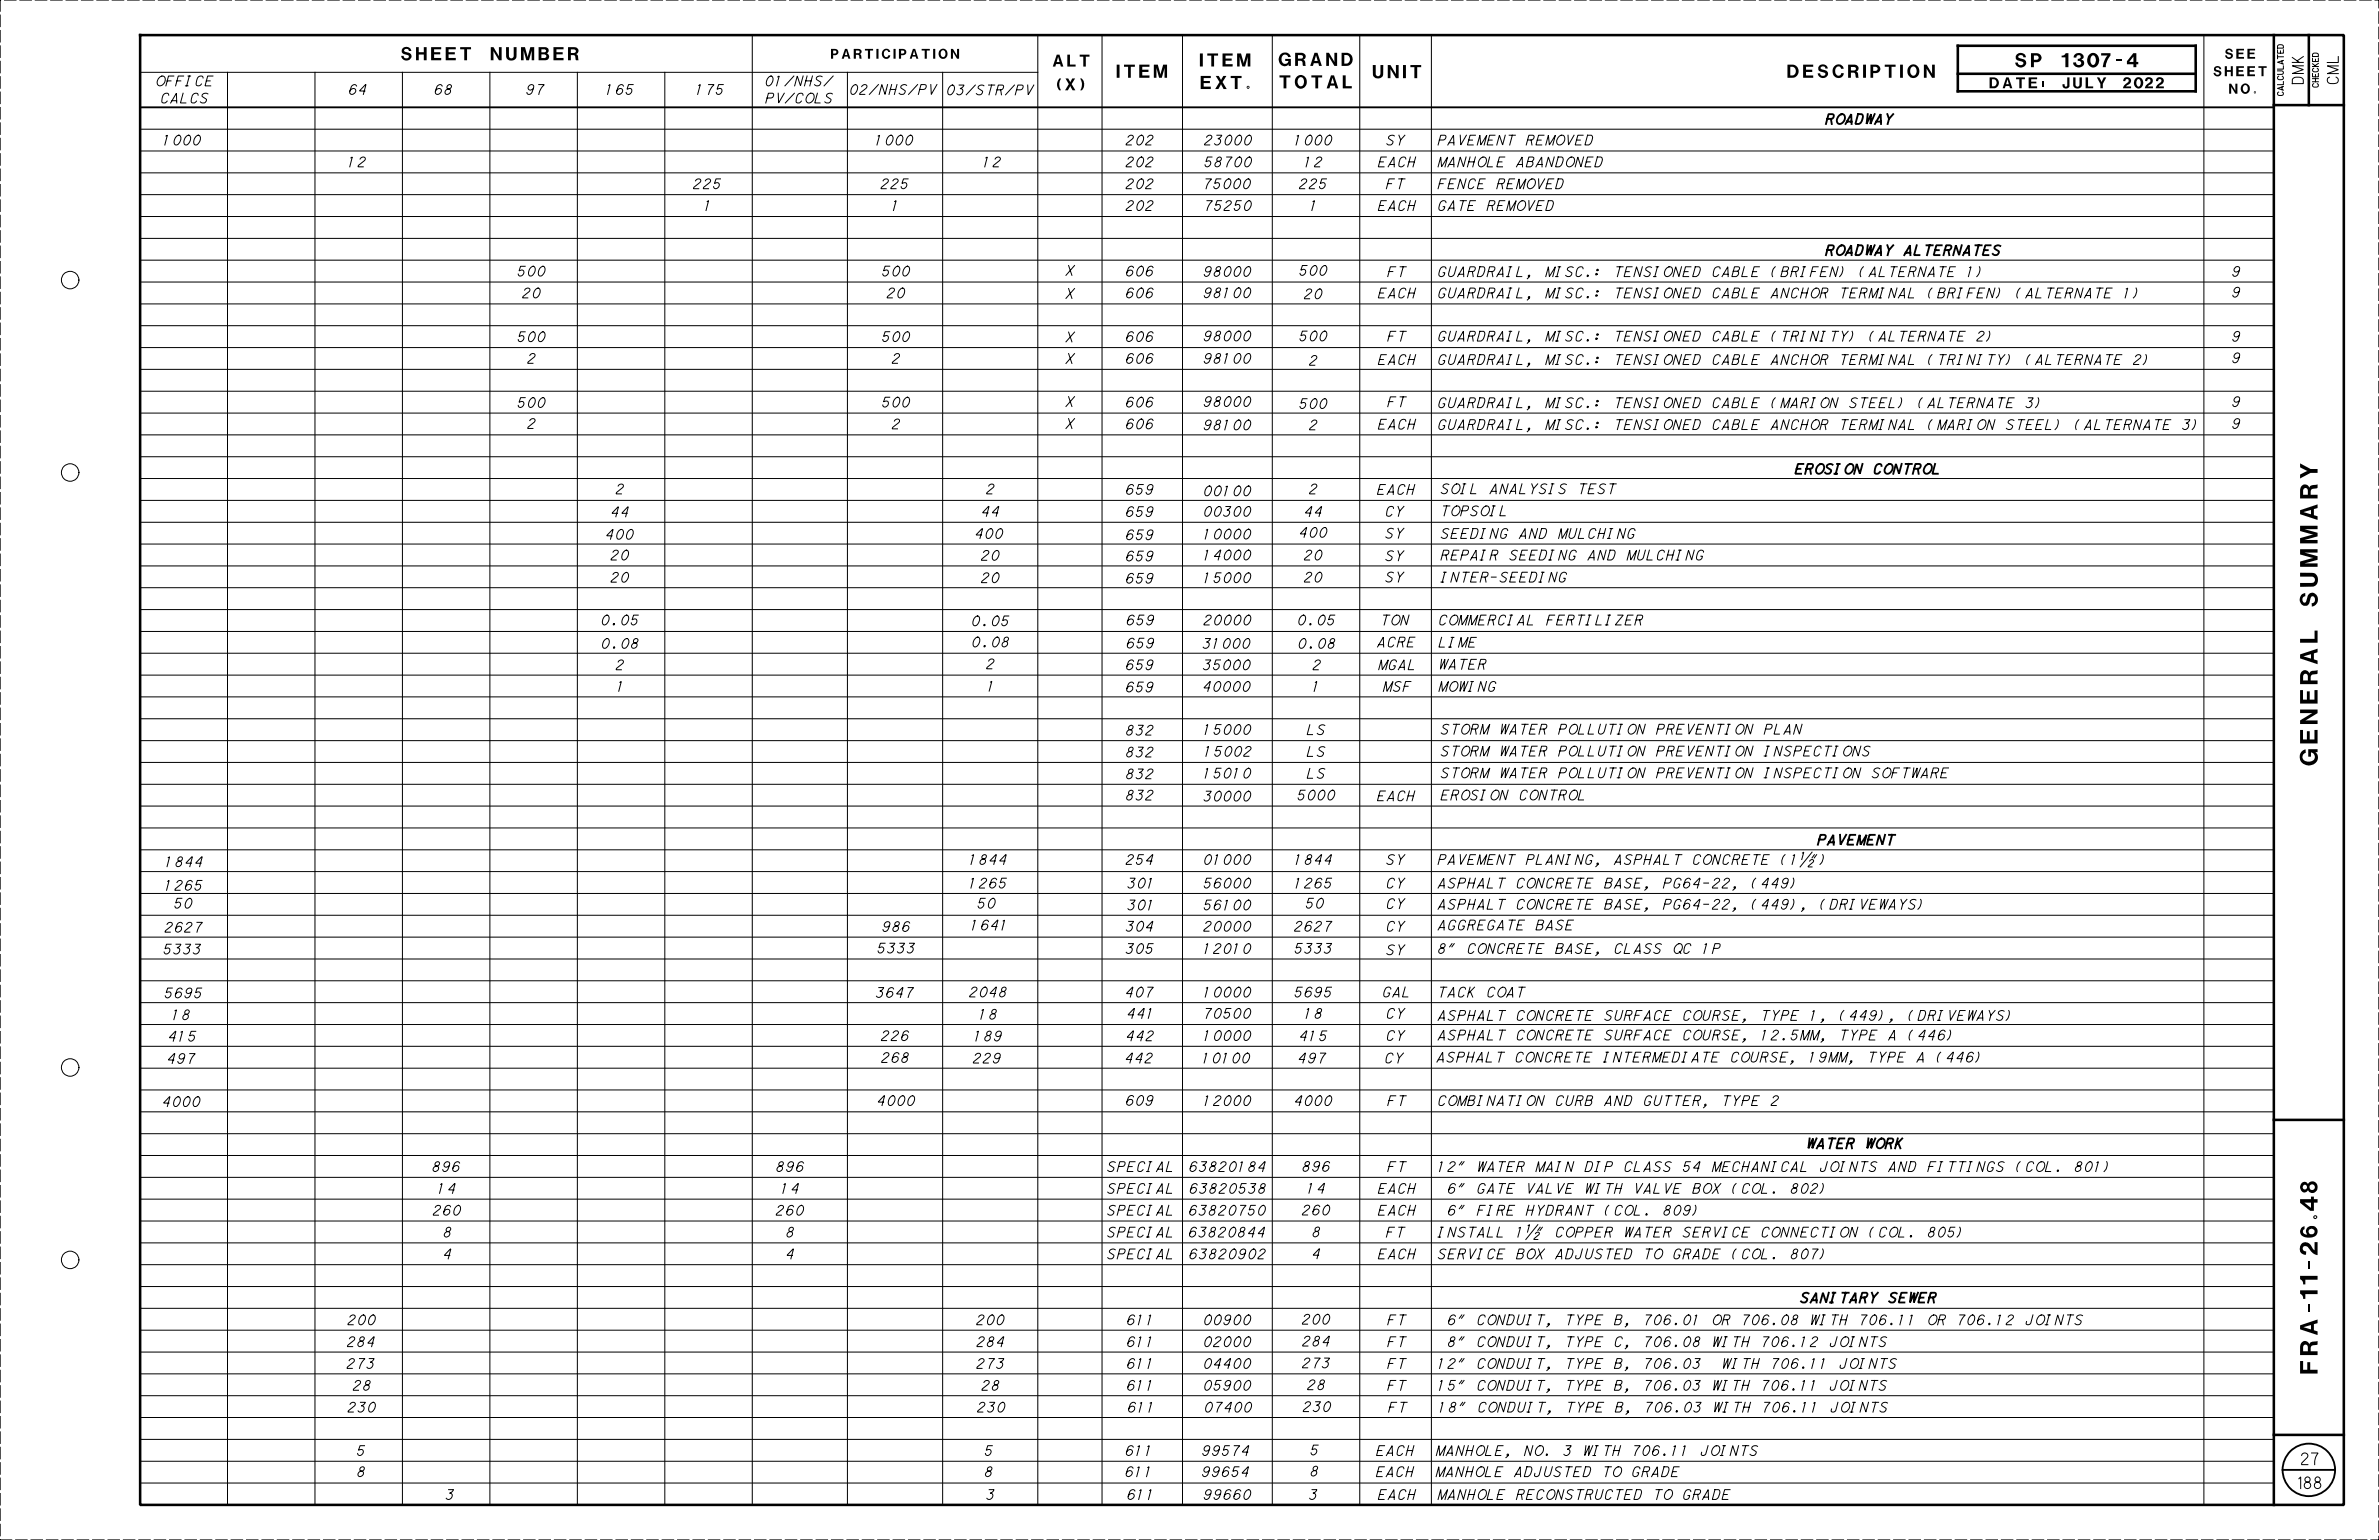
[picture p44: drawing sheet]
<svg xmlns="http://www.w3.org/2000/svg" width="864mm" height="559mm" viewBox="0 0 864 559" stroke-linecap="round" stroke-linejoin="round" font-family="sans-serif">
<defs><g id="words">
<g font-size="6.3">
<text x="841.3" y="277.8" transform="rotate(-90 841.3 277.8)">GENERAL SUMMARY</text>
<text x="841.3" y="498.4" transform="rotate(-90 841.3 498.4)">FRA-11-26.48</text>
</g>
<text font-size="5.1" x="731.5" y="24.4">SP 1307-4</text>
<g font-size="4.8">
<text x="145.6" y="21.9">SHEET NUMBER</text>
<text x="464.2" y="23.9">GRAND</text>
<text x="405.4" y="28.2">ITEM</text>
<text x="435.6" y="24.1">ITEM</text>
<text x="498.3" y="28.4">UNIT</text>
<text x="648.9" y="28.2">DESCRIPTION</text>
<text x="435.9" y="32.3">EXT.</text>
<text x="464.5" y="32.1">TOTAL</text>
</g>
<g font-size="4.3">
<text x="382.2" y="24.2">ALT</text>
<text x="383.7" y="32.8">(X)</text>
</g>
<g font-size="4.2">
<text x="835.5" y="531.5">27</text>
<text x="834.5" y="540.1">188</text>
</g>
<g font-size="4">
<text x="722.2" y="32">DATE:</text>
<text x="749.4" y="32">JULY 2022</text>
<text x="836.1" y="30.3" transform="rotate(-90 836.1 30.3)">DMK</text>
<text x="848.8" y="30.3" transform="rotate(-90 848.8 30.3)">CML</text>
</g>
<g font-size="3.6">
<text x="301.7" y="21.3">PARTICIPATION</text>
<text x="807.7" y="21.3">SEE</text>
<text x="803.5" y="27.7">SHEET</text>
<text x="56.6" y="31.2">OFFICE</text>
<text x="126.7" y="34.3">64</text>
<text x="157.8" y="34.3">68</text>
<text x="191.1" y="34.3">97</text>
<text x="220" y="34.3">165</text>
<text x="252.7" y="34.3">175</text>
<text x="277.8" y="31.2">01/NHS/</text>
<text x="308.5" y="34.3">02/NHS/PV</text>
<text x="343.7" y="34.4">03/STR/PV</text>
<text x="809.2" y="34">NO.</text>
<text x="58.4" y="37.4">CALCS</text>
<text x="278" y="37.4">PV/COLS</text>
<text x="662.8" y="45">ROADWAY</text>
<text x="59.3" y="52.6">1000</text>
<text x="317.8" y="52.6">1000</text>
<text x="408.8" y="52.6">202</text>
<text x="437.2" y="52.6">23000</text>
<text x="469.9" y="52.6">1000</text>
<text x="503.3" y="52.6">SY</text>
<text x="522" y="52.6">PAVEMENT REMOVED</text>
<text x="126.4" y="60.5">12</text>
<text x="356.9" y="60.5">12</text>
<text x="408.8" y="60.5">202</text>
<text x="437.2" y="60.5">58700</text>
<text x="473.6" y="60.5">12</text>
<text x="500.3" y="60.5">EACH</text>
<text x="522" y="60.5">MANHOLE ABANDONED</text>
<text x="251.7" y="68.5">225</text>
<text x="319.8" y="68.5">225</text>
<text x="408.8" y="68.5">202</text>
<text x="436.9" y="68.5">75000</text>
<text x="471.7" y="68.5">225</text>
<text x="503.3" y="68.5">FT</text>
<text x="522" y="68.5">FENCE REMOVED</text>
<text x="255.7" y="76.4">1</text>
<text x="323.8" y="76.4">1</text>
<text x="408.8" y="76.4">202</text>
<text x="437.2" y="76.4">75250</text>
<text x="475.7" y="76.4">1</text>
<text x="500.3" y="76.4">EACH</text>
<text x="522" y="76.4">GATE REMOVED</text>
<text x="662.8" y="92.6">ROADWAY ALTERNATES</text>
<text x="187.9" y="100.2">500</text>
<text x="320.3" y="100.2">500</text>
<text x="387" y="99.9">X</text>
<text x="408.7" y="100.2">606</text>
<text x="437" y="100.3">98000</text>
<text x="471.7" y="99.9">500</text>
<text x="503.8" y="100.3">FT</text>
<text x="522" y="100.3">GUARDRAIL, MISC.: TENSIONED CABLE (BRIFEN) (ALTERNATE 1)</text>
<text x="810.3" y="100.3">9</text>
<text x="810.3" y="107.8">9</text>
<text x="189.7" y="108.1">20</text>
<text x="322" y="108.1">20</text>
<text x="387" y="108.3">X</text>
<text x="408.7" y="108.1">606</text>
<text x="437" y="108">98100</text>
<text x="473.5" y="108.4">20</text>
<text x="500.3" y="108.1">EACH</text>
<text x="522" y="108.1">GUARDRAIL, MISC.: TENSIONED CABLE ANCHOR TERMINAL (BRIFEN) (ALTERNATE 1)</text>
<text x="187.9" y="124">500</text>
<text x="320.3" y="123.9">500</text>
<text x="387" y="124.1">X</text>
<text x="408.7" y="123.9">606</text>
<text x="437" y="123.7">98000</text>
<text x="471.7" y="123.7">500</text>
<text x="503.8" y="123.8">FT</text>
<text x="522" y="123.8">GUARDRAIL, MISC.: TENSIONED CABLE (TRINITY) (ALTERNATE 2)</text>
<text x="810.3" y="123.8">9</text>
<text x="191.6" y="131.8">2</text>
<text x="323.9" y="131.8">2</text>
<text x="387" y="131.9">X</text>
<text x="408.7" y="131.8">606</text>
<text x="437" y="131.8">98100</text>
<text x="810.3" y="131.6">9</text>
<text x="475.4" y="132.6">2</text>
<text x="500.3" y="132.3">EACH</text>
<text x="522" y="132.3">GUARDRAIL, MISC.: TENSIONED CABLE ANCHOR TERMINAL (TRINITY) (ALTERNATE 2)</text>
<text x="187.9" y="147.8">500</text>
<text x="320.3" y="147.7">500</text>
<text x="387" y="147.5">X</text>
<text x="408.7" y="147.7">606</text>
<text x="437" y="147.5">98000</text>
<text x="471.7" y="148.2">500</text>
<text x="503.8" y="147.6">FT</text>
<text x="522" y="147.9">GUARDRAIL, MISC.: TENSIONED CABLE (MARION STEEL) (ALTERNATE 3)</text>
<text x="810.3" y="147.5">9</text>
<text x="191.6" y="155.5">2</text>
<text x="323.9" y="155.6">2</text>
<text x="387" y="155.5">X</text>
<text x="408.7" y="155.6">606</text>
<text x="437" y="156">98100</text>
<text x="475.4" y="156">2</text>
<text x="500.3" y="155.7">EACH</text>
<text x="522" y="155.8">GUARDRAIL, MISC.: TENSIONED CABLE ANCHOR TERMINAL (MARION STEEL) (ALTERNATE 3)</text>
<text x="810.3" y="155.5">9</text>
<text x="651.7" y="171.9">EROSION CONTROL</text>
<text x="223.6" y="179.2">2</text>
<text x="358.1" y="179.2">2</text>
<text x="408.7" y="179.4">659</text>
<text x="437" y="179.9">00100</text>
<text x="475.4" y="179.2">2</text>
<text x="500" y="179.4">EACH</text>
<text x="523.1" y="179.1">SOIL ANALYSIS TEST</text>
<text x="221.9" y="187.5">44</text>
<text x="356.4" y="187.3">44</text>
<text x="408.7" y="187.4">659</text>
<text x="437" y="187.3">00300</text>
<text x="473.6" y="187.4">44</text>
<text x="503" y="187.3">CY</text>
<text x="523.1" y="187.2">TOPSOIL</text>
<text x="219.9" y="195.7">400</text>
<text x="354" y="195.4">400</text>
<text x="408.7" y="195.8">659</text>
<text x="437" y="195.6">10000</text>
<text x="471.7" y="195">400</text>
<text x="503" y="195.3">SY</text>
<text x="523.1" y="195.4">SEEDING AND MULCHING</text>
<text x="221.8" y="203.2">20</text>
<text x="356.3" y="203.3">20</text>
<text x="408.7" y="203.5">659</text>
<text x="437" y="203.2">14000</text>
<text x="473.5" y="203.2">20</text>
<text x="503" y="203.4">SY</text>
<text x="523.1" y="203.2">REPAIR SEEDING AND MULCHING</text>
<text x="221.8" y="211.3">20</text>
<text x="356.3" y="211.4">20</text>
<text x="408.7" y="211.6">659</text>
<text x="437" y="211.4">15000</text>
<text x="473.5" y="211.2">20</text>
<text x="503" y="211.2">SY</text>
<text x="523.1" y="211.2">INTER-SEEDING</text>
<text x="218.3" y="226.8">0.05</text>
<text x="352.8" y="227.1">0.05</text>
<text x="409" y="226.8">659</text>
<text x="437" y="226.8">20000</text>
<text x="471.1" y="226.8">0.05</text>
<text x="501.3" y="226.8">TON</text>
<text x="522.3" y="226.8">COMMERCIAL FERTILIZER</text>
<text x="218.4" y="235.2">0.08</text>
<text x="352.9" y="234.7">0.08</text>
<text x="409" y="235.1">659</text>
<text x="436.7" y="235.2">31000</text>
<text x="471.3" y="235.2">0.08</text>
<text x="500.1" y="234.8">ACRE</text>
<text x="522.3" y="234.8">LIME</text>
<text x="223.6" y="243">2</text>
<text x="358.1" y="242.7">2</text>
<text x="408.7" y="243">659</text>
<text x="436.8" y="243">35000</text>
<text x="476.6" y="243">2</text>
<text x="500.5" y="243">MGAL</text>
<text x="522.3" y="242.8">WATER</text>
<text x="224.1" y="250.8">1</text>
<text x="358.6" y="250.8">1</text>
<text x="408.7" y="251.1">659</text>
<text x="436.8" y="250.9">40000</text>
<text x="476.5" y="250.9">1</text>
<text x="502.2" y="250.9">MSF</text>
<text x="522.3" y="250.9">MOWING</text>
<text x="408.8" y="266.7">832</text>
<text x="437" y="266.5">15000</text>
<text x="474.5" y="266.5">LS</text>
<text x="523.1" y="266.4">STORM WATER POLLUTION PREVENTION PLAN</text>
<text x="408.8" y="274.7">832</text>
<text x="437.2" y="274.4">15002</text>
<text x="474.5" y="274.5">LS</text>
<text x="523.1" y="274.3">STORM WATER POLLUTION PREVENTION INSPECTIONS</text>
<text x="408.8" y="282.6">832</text>
<text x="437" y="282.3">15010</text>
<text x="474.5" y="282.4">LS</text>
<text x="523.1" y="282.2">STORM WATER POLLUTION PREVENTION INSPECTION SOFTWARE</text>
<text x="408.8" y="290.3">832</text>
<text x="437" y="290.7">30000</text>
<text x="471" y="290.3">5000</text>
<text x="500" y="290.6">EACH</text>
<text x="523.1" y="290.3">EROSION CONTROL</text>
<text x="659.9" y="306.5">PAVEMENT</text>
<text x="60.1" y="314.5">1844</text>
<text x="352" y="313.7">1844</text>
<text x="408.8" y="313.7">254</text>
<text x="437" y="313.7">01000</text>
<text x="470" y="313.7">1844</text>
<text x="503.3" y="313.7">SY</text>
<text x="522" y="313.7">PAVEMENT PLANING, ASPHALT CONCRETE (1½&quot;)</text>
<text x="59.9" y="323">1265</text>
<text x="351.9" y="322.2">1265</text>
<text x="409.3" y="322.2">301</text>
<text x="437" y="322.2">56000</text>
<text x="470" y="322.2">1265</text>
<text x="503.3" y="322.2">CY</text>
<text x="522" y="322.2">ASPHALT CONCRETE BASE, PG64-22, (449)</text>
<text x="63.3" y="329.5">50</text>
<text x="354.9" y="329.5">50</text>
<text x="474" y="329.5">50</text>
<text x="503.3" y="329.7">CY</text>
<text x="522" y="329.9">ASPHALT CONCRETE BASE, PG64-22, (449), (DRIVEWAYS)</text>
<text x="409.3" y="330.2">301</text>
<text x="437" y="330.2">56100</text>
<text x="59.9" y="338.2">2627</text>
<text x="320.3" y="338">986</text>
<text x="352.5" y="337.4">1641</text>
<text x="408.8" y="337.9">304</text>
<text x="437" y="337.9">20000</text>
<text x="469.9" y="337.9">2627</text>
<text x="503.3" y="337.9">CY</text>
<text x="522" y="337.4">AGGREGATE BASE</text>
<text x="59.4" y="346.2">5333</text>
<text x="318.6" y="345.8">5333</text>
<text x="408.7" y="346">305</text>
<text x="437" y="346">12010</text>
<text x="470" y="345.9">5333</text>
<text x="503.3" y="346.4">SY</text>
<text x="522" y="346">8&quot; CONCRETE BASE, CLASS QC 1P</text>
<text x="59.8" y="362.1">5695</text>
<text x="318.1" y="361.9">3647</text>
<text x="352" y="361.7">2048</text>
<text x="408.6" y="361.8">407</text>
<text x="437" y="361.8">10000</text>
<text x="470" y="361.8">5695</text>
<text x="502" y="361.7">GAL</text>
<text x="522" y="361.8">TACK COAT</text>
<text x="62.6" y="370">18</text>
<text x="355.5" y="369.8">18</text>
<text x="409.2" y="369.5">441</text>
<text x="437" y="369.5">70500</text>
<text x="473.6" y="369.5">18</text>
<text x="503.3" y="369.5">CY</text>
<text x="522" y="370.2">ASPHALT CONCRETE SURFACE COURSE, TYPE 1, (449), (DRIVEWAYS)</text>
<text x="61.2" y="377.8">415</text>
<text x="319.9" y="377.6">226</text>
<text x="353.7" y="377.7">189</text>
<text x="408.9" y="377.7">442</text>
<text x="437" y="377.6">10000</text>
<text x="471.8" y="377.6">415</text>
<text x="503.3" y="377.5">CY</text>
<text x="522" y="377.4">ASPHALT CONCRETE SURFACE COURSE, 12.5MM, TYPE A (446)</text>
<text x="60.8" y="385.9">497</text>
<text x="320" y="385.5">268</text>
<text x="353.3" y="385.7">229</text>
<text x="408.5" y="385.7">442</text>
<text x="436.6" y="385.7">10100</text>
<text x="471.3" y="385.7">497</text>
<text x="502.8" y="385.7">CY</text>
<text x="521.6" y="385.4">ASPHALT CONCRETE INTERMEDIATE COURSE, 19MM, TYPE A (446)</text>
<text x="59.1" y="401.5">4000</text>
<text x="318.5" y="401.1">4000</text>
<text x="408.7" y="401.1">609</text>
<text x="437" y="401.2">12000</text>
<text x="469.9" y="401.2">4000</text>
<text x="503.8" y="401.2">FT</text>
<text x="522" y="401.2">COMBINATION CURB AND GUTTER, TYPE 2</text>
<text x="656" y="416.7">WATER WORK</text>
<text x="157" y="425.1">896</text>
<text x="281.8" y="425.1">896</text>
<text x="402" y="425.1">SPECIAL</text>
<text x="431.7" y="425.1">63820184</text>
<text x="472.8" y="425">896</text>
<text x="503.8" y="425.1">FT</text>
<text x="522" y="425.1">12&quot; WATER MAIN DIP CLASS 54 MECHANICAL JOINTS AND FITTINGS (COL. 801)</text>
<text x="159" y="433">14</text>
<text x="283.6" y="433">14</text>
<text x="402" y="433">SPECIAL</text>
<text x="431.8" y="433">63820538</text>
<text x="474.6" y="432.9">14</text>
<text x="500.3" y="433">EACH</text>
<text x="523.7" y="433">6&quot; GATE VALVE WITH VALVE BOX (COL. 802)</text>
<text x="157.3" y="440.9">260</text>
<text x="281.8" y="440.9">260</text>
<text x="402" y="440.9">SPECIAL</text>
<text x="431.6" y="440.9">63820750</text>
<text x="472.8" y="440.9">260</text>
<text x="500.3" y="440.9">EACH</text>
<text x="523.8" y="440.9">6&quot; FIRE HYDRANT (COL. 809)</text>
<text x="161" y="448.9">8</text>
<text x="285.4" y="448.9">8</text>
<text x="402" y="448.9">SPECIAL</text>
<text x="431.6" y="448.9">63820844</text>
<text x="476.4" y="448.8">8</text>
<text x="503.3" y="448.9">FT</text>
<text x="522" y="448.9">INSTALL 1½&quot; COPPER WATER SERVICE CONNECTION (COL. 805)</text>
<text x="161" y="456.8">4</text>
<text x="285.4" y="456.8">4</text>
<text x="402" y="456.8">SPECIAL</text>
<text x="431.7" y="456.8">63820902</text>
<text x="476.4" y="456.7">4</text>
<text x="500.3" y="456.8">EACH</text>
<text x="522" y="456.8">SERVICE BOX ADJUSTED TO GRADE (COL. 807)</text>
<text x="653.7" y="472.6">SANITARY SEWER</text>
<text x="126.3" y="480.7">200</text>
<text x="354.5" y="480.7">200</text>
<text x="409.1" y="480.7">611</text>
<text x="437" y="480.7">00900</text>
<text x="472.8" y="480.5">200</text>
<text x="503.8" y="480.7">FT</text>
<text x="523.9" y="480.7">6&quot; CONDUIT, TYPE B, 706.01 OR 706.08 WITH 706.11 OR 706.12 JOINTS</text>
<text x="126.1" y="488.6">284</text>
<text x="354.6" y="488.6">284</text>
<text x="409.1" y="488.6">611</text>
<text x="437" y="488.6">02000</text>
<text x="472.9" y="488.4">284</text>
<text x="503.8" y="488.6">FT</text>
<text x="523.8" y="488.6">8&quot; CONDUIT, TYPE C, 706.08 WITH 706.12 JOINTS</text>
<text x="126" y="496.5">273</text>
<text x="354.6" y="496.5">273</text>
<text x="409.1" y="496.5">611</text>
<text x="437" y="496.5">04400</text>
<text x="472.8" y="496.3">273</text>
<text x="503.8" y="496.5">FT</text>
<text x="522" y="496.5">12&quot; CONDUIT, TYPE B, 706.03</text>
<text x="622.4" y="496.5">WITH 706.11 JOINTS</text>
<text x="128.2" y="504.5">28</text>
<text x="356.4" y="504.5">28</text>
<text x="409.1" y="504.5">611</text>
<text x="437" y="504.5">05900</text>
<text x="474.7" y="504.3">28</text>
<text x="503.8" y="504.5">FT</text>
<text x="522" y="504.5">15&quot; CONDUIT, TYPE B, 706.03 WITH 706.11 JOINTS</text>
<text x="126.3" y="512.4">230</text>
<text x="354.8" y="512.4">230</text>
<text x="409.4" y="512.4">611</text>
<text x="437.3" y="512.4">07400</text>
<text x="473.1" y="512.2">230</text>
<text x="504.1" y="512.4">FT</text>
<text x="522.3" y="512.4">18&quot; CONDUIT, TYPE B, 706.03 WITH 706.11 JOINTS</text>
<text x="475.7" y="527.9">5</text>
<text x="129.6" y="528.1">5</text>
<text x="357.5" y="528.1">5</text>
<text x="408.6" y="528.1">611</text>
<text x="436.5" y="528.1">99574</text>
<text x="499.7" y="528.1">EACH</text>
<text x="521.4" y="528.1">MANHOLE, NO. 3 WITH 706.11 JOINTS</text>
<text x="129.7" y="535.8">8</text>
<text x="357.5" y="535.8">8</text>
<text x="408.5" y="535.8">611</text>
<text x="436.4" y="535.8">99654</text>
<text x="475.7" y="535.6">8</text>
<text x="499.6" y="535.8">EACH</text>
<text x="521.3" y="535.8">MANHOLE ADJUSTED TO GRADE</text>
<text x="161.9" y="544.1">3</text>
<text x="358.1" y="544.1">3</text>
<text x="409.2" y="544.1">611</text>
<text x="437" y="544.1">99660</text>
<text x="475.3" y="544.1">3</text>
<text x="500.3" y="544.1">EACH</text>
<text x="522" y="544.1">MANHOLE RECONSTRUCTED TO GRADE</text>
</g>
<g font-size="2.1">
<text x="828.9" y="34.6" transform="rotate(-90 828.9 34.6)">CALCULATED</text>
<text x="841.6" y="31.6" transform="rotate(-90 841.6 31.6)">CHECKED</text>
</g>
</g></defs>
<g fill="none" stroke="#000" stroke-width=".36">
<path d="M273.1 12.8v533.3M376.7 12.7v533.4M400 12.7v533.4M429.3 12.7v533.4M461.9 12.7v533.4M493.6 12.7v533.4M519.6 12.7v533.4M800 12.7v533.4M50.9 26.2h325.8M82.6 26.2v519.9M114.3 26.2v519.9M146.1 26.2v519.9"/>
<path d="M177.8 26.2v519.9M209.6 26.2v519.9M241.3 26.2v519.9M307.6 26.2v519.9M342.2 26.2v519.9M50.9 54.8h774.5M50.9 46.9h774.5M50.9 78.6h774.5M50.9 70.6h774.5M50.9 62.7h774.5M50.9 94.4h774.5M50.9 86.5h774.5"/>
<path d="M50.9 118.2h774.5M50.9 110.3h774.5M50.9 102.3h774.5M50.9 134h774.5M50.9 126.1h774.5M50.9 157.8h774.5M50.9 149.9h774.5M50.9 142h774.5M50.9 173.6h774.5M50.9 165.7h774.5M50.9 197.4h774.5M50.9 189.5h774.5"/>
<path d="M50.9 181.6h774.5M50.9 213.3h774.5M50.9 205.4h774.5M50.9 237h774.5M50.9 229.1h774.5M50.9 221.2h774.5M50.9 245h774.5M50.9 252.9h774.5M50.9 276.6h774.5M50.9 268.7h774.5M50.9 260.8h774.5M50.9 292.5h774.5"/>
<path d="M50.9 284.6h774.5M50.9 316.3h774.5M50.9 308.4h774.5M50.9 300.4h774.5M654.3 309.5l.5-.3-.7 2.7M656.9 312.5a.66 .66 0 0 1 1-.7 .66 .66 0 0 1 .2 1.1l-1.8 1.7h1.5M657.8 309.2l-4.3 5.4M50.9 332.1h774.5M50.9 324.2h774.5M50.9 355.9h774.5M50.9 348h774.5M50.9 340h774.5"/>
<path d="M50.9 379.7h774.5M50.9 371.8h774.5M50.9 363.8h774.5M50.9 395.5h774.5M50.9 387.6h774.5M50.9 419.3h774.5M50.9 411.4h774.5M50.9 403.4h774.5M50.9 435.1h774.5M50.9 427.2h774.5M50.9 458.9h774.5M50.9 451h774.5"/>
<path d="M50.9 443.1h774.5M554.7 444.7l.5-.3-.7 2.7M557.4 447.6a.66 .66 0 0 1 .9-.6 .66 .66 0 0 1 .2 1.1l-1.7 1.7h1.4M558.2 444.4l-4.3 5.4M50.9 474.7h774.5M50.9 466.8h774.5M50.9 498.5h774.5M50.9 490.6h774.5M50.9 482.7h774.5M50.9 514.3h774.5M50.9 506.4h774.5M50.9 530.2h774.5"/>
<path d="M50.9 522.3h774.5M50.9 538.1h774.5"/>
<circle cx="25.5" cy="101.6" r="3.2"/>
<circle cx="25.5" cy="171.5" r="3.2"/>
<circle cx="25.5" cy="387.3" r="3.2"/>
<circle cx="25.5" cy="457.2" r="3.2"/>
</g>
<path d="M50.9 12.7h799.9v533.4h-799.9zM710.7 16.6h86.4v16.5h-86.4zM825.4 12.7v533.4M838.1 12.7v25.4M710.7 26.8h86.4M825.4 38.1h25.4M825.4 406.4h25.4M825.4 520.7h25.4" fill="none" stroke="#000" stroke-width=".93"/>
<g fill="none" stroke="#000" stroke-width=".68">
<path d="M50.9 38.9h774.5M828.6 533.4h19.1"/>
<circle cx="838.1" cy="533.4" r="9.5"/>
</g>
<path d="M.1 558.8h863.4v-558.8h-863.4v558.8" fill="none" stroke="#000" stroke-width=".36" stroke-dasharray="4.2 1.4"/>
<g fill="#000">
<path d="M808.1 18a1.42 1.42 0 0 1 2.4 .8h-.7a.58 .58 0 0 0-.6-.7 .58 .58 0 0 0-.5 .8l.2 .1a1.39 1.39 0 0 1 1.7 1.2 1.44 1.44 0 0 1-1.5 1.2 1.44 1.44 0 0 1-1.4-1.3h.7a.68 .68 0 0 0 .8 .7 .68 .68 0 0 0 .6-.8l-1.8-.8-.1-.7z" fill-rule="evenodd"/>
<path d="M813.9 30.9a1.75 1.75 0 0 0 .3 2.9 1.75 1.75 0 0 0 2.5-1.4 1.66 1.66 0 0 0-.8-1.9 1.66 1.66 0 0 0-2 .4zM814.5 31.2a1 1 0 0 1 1.3 0 1 1 0 0 1 .1 1.3 .91 .91 0 0 1-1 .9 .91 .91 0 0 1-.7-1.2z" fill-rule="evenodd"/>
</g>
<use href="#words"/>
</svg>
